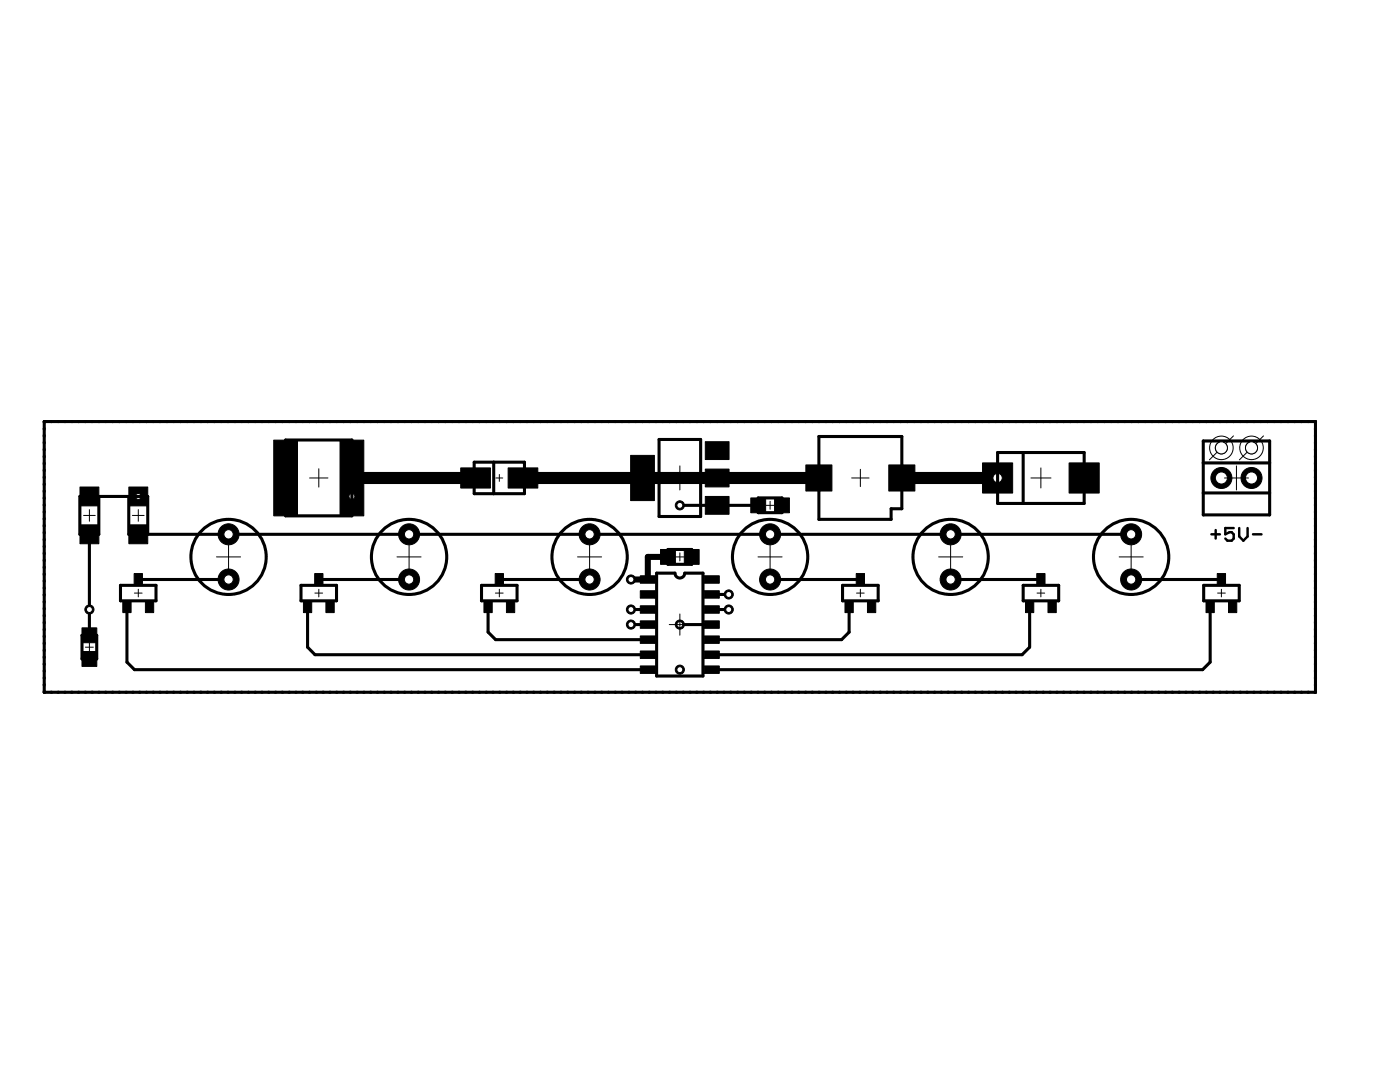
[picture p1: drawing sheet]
<svg xmlns="http://www.w3.org/2000/svg" width="279mm" height="216mm" viewBox="0 0 279 216" stroke-linecap="round" stroke-linejoin="round" font-family="sans-serif">
<path d="M135 133.6h1.3M135.7 133v1.3" fill="none" stroke="#000" stroke-width=".2"/>
<g fill="#000" stroke="#000" stroke-width=".2">
<path d="M16 97.2h3.7v3.7h-3.7zM25.7 97.2h3.8v3.7h-3.8zM54.6 87.8h4.8v15.1h-4.8zM67.9 87.8h4.7v15.1h-4.7zM91.9 93.4h6v4h-6zM101.4 93.4h5.9v4h-5.9zM125.9 90.9h4.7v9h-4.7zM140.8 99.1h4.7v3.5h-4.7zM140.8 93.6h4.7v3.6h-4.7zM140.8 88.1h4.7v3.6h-4.7zM149.8 99.4h3v2.9h-3zM154.6 99.4h2.9v2.9h-2.9z"/>
<path d="M160.8 92.8h5.2v5.2h-5.2zM177.4 92.8h5.2v5.2h-5.2zM196.1 92.4h6v6h-6zM213.4 92.4h6v6h-6zM16 104.7h3.7v3.8h-3.7zM24.5 119.9h1.7v2.3h-1.7zM25.7 104.7h3.8v3.8h-3.8zM26.8 114.4h1.6v2.4h-1.6zM29 119.9h1.7v2.3h-1.7zM60.6 119.9h1.6v2.3h-1.6zM62.8 114.4h1.7v2.4h-1.7zM65 119.9h1.7v2.3h-1.7z"/>
<path d="M96.6 119.9h1.6v2.3h-1.6zM98.8 114.4h1.7v2.4h-1.7zM101.1 119.9h1.6v2.3h-1.6zM127.8 117.9h3v1.5h-3zM127.8 114.9h3v1.5h-3zM131.8 109.6h3v3h-3zM136.6 109.6h2.9v3h-2.9zM140.5 117.9h3.1v1.5h-3.1zM140.5 114.9h3.1v1.5h-3.1zM168.6 119.9h1.7v2.3h-1.7zM170.9 114.4h1.6v2.4h-1.6zM173.1 119.9h1.7v2.3h-1.7z"/>
<path d="M204.7 119.9h1.6v2.3h-1.6zM206.9 114.4h1.7v2.4h-1.7zM209.1 119.9h1.7v2.3h-1.7zM240.7 119.9h1.6v2.3h-1.6zM242.9 114.4h1.7v2.4h-1.7zM245.2 119.9h1.6v2.3h-1.6zM16.4 125.3h2.9v2.9h-2.9zM16.4 130h2.9v3h-2.9zM127.8 120.9h3v1.5h-3zM127.8 123.9h3v1.5h-3zM127.8 129.9h3v1.5h-3zM127.8 126.9h3v1.5h-3z"/>
<path d="M127.8 132.9h3v1.5h-3zM140.5 120.9h3.1v1.5h-3.1zM140.5 123.9h3.1v1.5h-3.1zM140.5 129.9h3.1v1.5h-3.1zM140.5 126.9h3.1v1.5h-3.1zM140.5 132.9h3.1v1.5h-3.1z"/>
</g>
<g fill="none" stroke="#000" stroke-width=".61">
<path d="M8.8 85.5v.2M8.8 86.9v.2M8.8 88.3v.1M8.8 89.6v.2M8.8 91v.2M8.8 92.4v.2M8.8 93.8v.2M8.8 95.2v.1M8.8 96.5v.2M8.8 97.9v.2M8.8 99.3v.2M9 84.1h-.2v.2"/>
<path d="M10.2 84.1h.1M11.5 84.1h.2M12.9 84.1h.1M14.2 84.1h.2M15.6 84.1h.2M17 84.1h.1M17.8 99.1h9.8M18.3 84.1h.2M19.7 84.1h.1M21 84.1h.2M22.4 84.1h.1M23.7 84.1h.2"/>
<path d="M25.1 84.1h.2M26.5 84.1h.1M27.8 84.1h.2M29.2 84.1h.1M30.5 84.1h.2M31.9 84.1h.1M33.2 84.1h.2M34.6 84.1h.1M35.9 84.1h.2M37.3 84.1h.1M38.7 84.1h.1M40 84.1h.2"/>
<path d="M41.4 84.1h.1M42.7 84.1h.2M44.1 84.1h.1M45.4 84.1h.2M46.8 84.1h.1M48.2 84.1h.1M49.5 84.1h.2M50.9 84.1h.1M52.2 84.1h.2M53.6 84.1h.1M54.9 84.1h.2M56.3 84.1h.1"/>
<path d="M57.6 84.1h.2M59 84.1h.1M60.3 84.1h.2M61.7 84.1h.1M63.1 84.1h.1M64.4 84.1h.2M65.8 84.1h.1M67.1 84.1h.2M68.5 84.1h.1M69.8 84.1h.2M70.2 95.4v3.7M71.2 84.1h.2"/>
<path d="M72.6 84.1h.1M73.9 84.1h.2M75.3 84.1h.1M76.6 84.1h.2M78 84.1h.1M79.3 84.1h.2M80.7 84.1h.1M82 84.1h.2M83.4 84.1h.1M84.8 84.1h.1M86.1 84.1h.2M87.5 84.1h.1"/>
<path d="M88.8 84.1h.2M90.2 84.1h.1M91.5 84.1h.2M92.9 84.1h.1M94.3 84.1h.1M95.6 84.1h.2M97 84.1h.1M98.3 84.1h.2M99.7 84.1h.1M101 84.1h.2M102.4 84.1h.1M103.7 84.1h.2"/>
<path d="M105.1 84.1h.1M106.4 84.1h.2M107.8 84.1h.1M109.2 84.1h.1M110.5 84.1h.2M111.9 84.1h.1M113.2 84.1h.2M114.6 84.1h.1M115.9 84.1h.2M117.3 84.1h.2M118.7 84.1h.1M120 84.1h.2"/>
<path d="M121.4 84.1h.1M122.7 84.1h.2M124.1 84.1h.1M125.4 84.1h.2M126.8 84.1h.1M128.1 84.1h.2M129.5 84.1h.1M130.9 84.1h.1M132.2 84.1h.2M133.6 84.1h.1M134.9 84.1h.2M136.3 84.1h.1"/>
<path d="M137.6 84.1h.2M139 84.1h.1M140.3 84.1h.2M141.7 84.1h.2M143.1 84.1h.1M144.4 84.1h.2M145.8 84.1h.1M147.1 84.1h.2M148.5 84.1h.1M149.8 84.1h.2M151.2 84.1h.1M152.5 84.1h.2"/>
<path d="M153.9 84.1h.2M155.3 84.1h.1M156.6 84.1h.2M158 84.1h.1M159.3 84.1h.2M160.7 84.1h.1M162 84.1h.2M163.4 84.1h.2M164.7 84.1h.2M166.1 84.1h.2M167.5 84.1h.1M168.8 84.1h.2"/>
<path d="M170.2 84.1h.1M171.5 84.1h.2M172.9 84.1h.1M174.2 84.1h.2M175.6 84.1h.1M177 84.1h.1M178.3 84.1h.2M179.7 84.1h.1M181 84.1h.2M182.4 84.1h.1M183.7 84.1h.2M185.1 84.1h.2"/>
<path d="M186.4 84.1h.2M187.8 84.1h.2M189.1 84.1h.2M190.5 84.1h.2M191.9 84.1h.1M193.2 84.1h.2M194.6 84.1h.1M195.9 84.1h.2M197.3 84.1h.1M198.6 84.1h.2M200 84.1h.2M201.4 84.1h.1"/>
<path d="M202.7 84.1h.2M204.1 84.1h.1M205.4 84.1h.2M206.8 84.1h.1M208.1 84.1h.2M209.5 84.1h.2M210.8 84.1h.2M212.2 84.1h.2M213.6 84.1h.1M214.9 84.1h.2M216.3 84.1h.1M217.6 84.1h.2"/>
<path d="M219 84.1h.1M220.3 84.1h.2M221.7 84.1h.1M223.1 84.1h.1M224.4 84.1h.2M225.8 84.1h.1M227.1 84.1h.2M228.5 84.1h.1M229.8 84.1h.2M231.2 84.1h.1M232.5 84.1h.2M233.9 84.1h.2"/>
<path d="M235.2 84.1h.2M236.6 84.1h.2M238 84.1h.1M239.3 84.1h.2M240.7 84.1h.1M242 84.1h.2M243.4 84.1h.1M244.8 84.1h.1M246.1 84.1h.2M247.5 84.1h.1M248.8 84.1h.2M250.2 84.1h.1"/>
<path d="M251.5 84.1h.2M252.9 84.1h.1M254.2 84.1h.2M255.6 84.1h.1M256.9 84.1h.2M258.3 84.1h.2M259.7 84.1h.1M261 84.1h.2M262.4 84.1h.1v.2M262.5 85.5v.2M262.5 86.9v.2M262.5 88.3v.1"/>
<path d="M262.5 89.6v.2M262.5 91v.2M262.5 92.4v.2M262.5 93.8v.2M262.5 95.2v.1M262.5 96.5v.2M262.5 97.9v.2M262.5 99.3v.2M8.8 100.7v.2M8.8 102.1v.1M8.8 103.4v.2M8.8 104.8v.2"/>
<path d="M8.8 106.2v.2M8.8 107.6v.2M8.8 109v.1M8.8 110.3v.2M8.8 111.7v.2M8.8 113.1v.2M8.8 114.5v.2M8.8 115.9v.1M8.8 117.2v.2M8.8 118.6v.2M17.8 106.6v20.2M27.6 115.6h18"/>
<path d="M27.6 106.6h198.1M63.6 115.6h18M99.7 115.6h18M135.7 100.8h15.6M142 118.6h3.4M153.7 115.6h18M189.7 115.6h18M225.7 115.6h18.1M262.5 100.7v.2M262.5 102.1v.1M262.5 103.4v.2M262.5 104.8v.2"/>
<path d="M262.5 106.2v.2M262.5 107.6v.2M262.5 109v.1M262.5 110.3v.2M262.5 111.7v.2M262.5 113.1v.2M262.5 114.5v.2M262.5 115.9v.1M262.5 117.2v.2M262.5 118.6v.2M8.8 137.9v.2h.2M8.8 120v.2"/>
<path d="M8.8 121.4v.2M8.8 122.8v.2M8.8 124.1v.2M8.8 125.5v.2M8.8 126.9v.2M8.8 128.3v.2M8.8 129.7v.2M8.8 131v.2M8.8 132.4v.2M8.8 133.8v.2M8.8 135.2v.2M8.8 136.6v.2"/>
<path d="M10.2 138.1h.1M11.5 138.1h.2M12.9 138.1h.1M14.2 138.1h.2M15.6 138.1h.2M17 138.1h.1M18.3 138.1h.2M19.7 138.1h.1M21 138.1h.2M22.4 138.1h.1M23.7 138.1h.2M25.1 138.1h.2"/>
<path d="M25.3 121.1v11l1.5 1.5h102.5M26.5 138.1h.1M27.8 138.1h.2M29.2 138.1h.1M30.5 138.1h.2M31.9 138.1h.1M33.2 138.1h.2M34.6 138.1h.1M35.9 138.1h.2M37.3 138.1h.1M38.7 138.1h.1M40 138.1h.2"/>
<path d="M41.4 138.1h.1M42.7 138.1h.2M44.1 138.1h.1M45.4 138.1h.2M46.8 138.1h.1M48.2 138.1h.1M49.5 138.1h.2M50.9 138.1h.1M52.2 138.1h.2M53.6 138.1h.1M54.9 138.1h.2M56.3 138.1h.1"/>
<path d="M57.6 138.1h.2M59 138.1h.1M60.3 138.1h.2M61.4 121.1v8l1.5 1.5h66.4M61.7 138.1h.1M63.1 138.1h.1M64.4 138.1h.2M65.8 138.1h.1M67.1 138.1h.2M68.5 138.1h.1M69.8 138.1h.2M71.2 138.1h.2"/>
<path d="M72.6 138.1h.1M73.9 138.1h.2M75.3 138.1h.1M76.6 138.1h.2M78 138.1h.1M79.3 138.1h.2M80.7 138.1h.1M82 138.1h.2M83.4 138.1h.1M84.8 138.1h.1M86.1 138.1h.2M87.5 138.1h.1"/>
<path d="M88.8 138.1h.2M90.2 138.1h.1M91.5 138.1h.2M92.9 138.1h.1M94.3 138.1h.1M95.6 138.1h.2M97 138.1h.1M97.4 121.1v5l1.5 1.5h30.4M98.3 138.1h.2M99.7 138.1h.1M101 138.1h.2M102.4 138.1h.1"/>
<path d="M103.7 138.1h.2M105.1 138.1h.1M106.4 138.1h.2M107.8 138.1h.1M109.2 138.1h.1M110.5 138.1h.2M111.9 138.1h.1M113.2 138.1h.2M114.6 138.1h.1M115.9 138.1h.2M117.3 138.1h.2M118.7 138.1h.1"/>
<path d="M120 138.1h.2M121.4 138.1h.1M122.7 138.1h.2M124.1 138.1h.1M125.4 138.1h.2M125.9 121.6h3.4M125.9 124.6h3.4M126.8 138.1h.1M128.1 138.1h.2M129.5 138.1h.1M130.9 138.1h.1M132.2 138.1h.2"/>
<path d="M133.6 138.1h.1M134.9 138.1h.2M135.7 124.6h6.3M136.3 138.1h.1M137.6 138.1h.2M139 138.1h.1M140.3 138.1h.2M141.7 138.1h.2M142 121.6h3.4M143.1 138.1h.1M144.4 138.1h.2M145.8 138.1h.1"/>
<path d="M147.1 138.1h.2M148.5 138.1h.1M149.8 138.1h.2M151.2 138.1h.1M152.5 138.1h.2M153.9 138.1h.2M155.3 138.1h.1M156.6 138.1h.2M158 138.1h.1M159.3 138.1h.2M160.7 138.1h.1M162 138.1h.2"/>
<path d="M163.4 138.1h.2M164.7 138.1h.2M166.1 138.1h.2M167.5 138.1h.1M168.8 138.1h.2M169.5 121.1v5l-1.5 1.5h-26M170.2 138.1h.1M171.5 138.1h.2M172.9 138.1h.1M174.2 138.1h.2M175.6 138.1h.1M177 138.1h.1"/>
<path d="M178.3 138.1h.2M179.7 138.1h.1M181 138.1h.2M182.4 138.1h.1M183.7 138.1h.2M185.1 138.1h.2M186.4 138.1h.2M187.8 138.1h.2M189.1 138.1h.2M190.5 138.1h.2M191.9 138.1h.1M193.2 138.1h.2"/>
<path d="M194.6 138.1h.1M195.9 138.1h.2M197.3 138.1h.1M198.6 138.1h.2M200 138.1h.2M201.4 138.1h.1M202.7 138.1h.2M204.1 138.1h.1M205.4 138.1h.2M205.5 121.1v8l-1.5 1.5h-62M206.8 138.1h.1M208.1 138.1h.2"/>
<path d="M209.5 138.1h.2M210.8 138.1h.2M212.2 138.1h.2M213.6 138.1h.1M214.9 138.1h.2M216.3 138.1h.1M217.6 138.1h.2M219 138.1h.1M220.3 138.1h.2M221.7 138.1h.1M223.1 138.1h.1M224.4 138.1h.2"/>
<path d="M225.8 138.1h.1M227.1 138.1h.2M228.5 138.1h.1M229.8 138.1h.2M231.2 138.1h.1M232.5 138.1h.2M233.9 138.1h.2M235.2 138.1h.2M236.6 138.1h.2M238 138.1h.1M239.3 138.1h.2M240.7 138.1h.1"/>
<path d="M241.5 121.1v11l-1.5 1.5h-98M242 138.1h.2M243.4 138.1h.1M244.8 138.1h.1M246.1 138.1h.2M247.5 138.1h.1M248.8 138.1h.2M250.2 138.1h.1M251.5 138.1h.2M252.9 138.1h.1M254.2 138.1h.2M255.6 138.1h.1"/>
<path d="M256.9 138.1h.2M258.3 138.1h.2M259.7 138.1h.1M261 138.1h.2M262.5 137.9v.2h-.1M262.5 120v.2M262.5 121.4v.2M262.5 122.8v.2M262.5 124.1v.2M262.5 125.5v.2M262.5 126.9v.2M262.5 128.3v.2"/>
<path d="M262.5 129.7v.2M262.5 131v.2M262.5 132.4v.2M262.5 133.8v.2M262.5 135.2v.2M262.5 136.6v.2"/>
</g>
<path d="M70.2 95.4h24.7M104.4 95.4h59M180 95.4h19.1" fill="none" stroke="#000" stroke-width="2.4"/>
<path d="M133.3 111.1h-4v4.5h-3.4" fill="none" stroke="#000" stroke-width="1.2"/>
<circle cx="243.8" cy="95.4" r="2.1" fill="#000" stroke="#000" stroke-width=".2"/>
<circle cx="243.8" cy="95.4" r="1.21" fill="#fff" stroke="#000" stroke-width=".2"/>
<circle cx="249.8" cy="95.4" r="2.1" fill="#000" stroke="#000" stroke-width=".2"/>
<circle cx="249.8" cy="95.4" r="1.21" fill="#fff" stroke="#000" stroke-width=".2"/>
<circle cx="45.6" cy="106.6" r="2.1" fill="#000" stroke="#000" stroke-width=".2"/>
<circle cx="45.6" cy="106.6" r=".93" fill="#fff" stroke="#000" stroke-width=".2"/>
<circle cx="45.6" cy="115.6" r="2.1" fill="#000" stroke="#000" stroke-width=".2"/>
<circle cx="45.6" cy="115.6" r=".93" fill="#fff" stroke="#000" stroke-width=".2"/>
<circle cx="81.6" cy="106.6" r="2.1" fill="#000" stroke="#000" stroke-width=".2"/>
<circle cx="81.6" cy="106.6" r=".93" fill="#fff" stroke="#000" stroke-width=".2"/>
<circle cx="81.6" cy="115.6" r="2.1" fill="#000" stroke="#000" stroke-width=".2"/>
<circle cx="81.6" cy="115.6" r=".93" fill="#fff" stroke="#000" stroke-width=".2"/>
<circle cx="117.7" cy="106.6" r="2.1" fill="#000" stroke="#000" stroke-width=".2"/>
<circle cx="117.7" cy="106.6" r=".93" fill="#fff" stroke="#000" stroke-width=".2"/>
<circle cx="117.7" cy="115.6" r="2.1" fill="#000" stroke="#000" stroke-width=".2"/>
<circle cx="117.7" cy="115.6" r=".93" fill="#fff" stroke="#000" stroke-width=".2"/>
<circle cx="153.7" cy="106.6" r="2.1" fill="#000" stroke="#000" stroke-width=".2"/>
<circle cx="153.7" cy="106.6" r=".93" fill="#fff" stroke="#000" stroke-width=".2"/>
<circle cx="153.7" cy="115.6" r="2.1" fill="#000" stroke="#000" stroke-width=".2"/>
<circle cx="153.7" cy="115.6" r=".93" fill="#fff" stroke="#000" stroke-width=".2"/>
<circle cx="189.7" cy="106.6" r="2.1" fill="#000" stroke="#000" stroke-width=".2"/>
<circle cx="189.7" cy="106.6" r=".93" fill="#fff" stroke="#000" stroke-width=".2"/>
<circle cx="189.7" cy="115.6" r="2.1" fill="#000" stroke="#000" stroke-width=".2"/>
<circle cx="189.7" cy="115.6" r=".93" fill="#fff" stroke="#000" stroke-width=".2"/>
<circle cx="225.7" cy="106.6" r="2.1" fill="#000" stroke="#000" stroke-width=".2"/>
<circle cx="225.7" cy="106.6" r=".93" fill="#fff" stroke="#000" stroke-width=".2"/>
<circle cx="225.7" cy="115.6" r="2.1" fill="#000" stroke="#000" stroke-width=".2"/>
<circle cx="225.7" cy="115.6" r=".93" fill="#fff" stroke="#000" stroke-width=".2"/>
<circle cx="135.7" cy="133.6" r=".91" fill="#000" stroke="#000" stroke-width=".2"/>
<circle cx="135.7" cy="133.6" r=".59" fill="#fff" stroke="#000" stroke-width=".2"/>
<circle cx="125.9" cy="115.6" r=".91" fill="#000" stroke="#000" stroke-width=".2"/>
<circle cx="125.9" cy="115.6" r=".59" fill="#fff" stroke="#000" stroke-width=".2"/>
<circle cx="199.1" cy="95.4" r="1.4" fill="#000" stroke="#000" stroke-width=".2"/>
<circle cx="199.1" cy="95.4" r=".93" fill="#fff" stroke="#000" stroke-width=".2"/>
<circle cx="125.9" cy="121.6" r=".91" fill="#000" stroke="#000" stroke-width=".2"/>
<circle cx="125.9" cy="121.6" r=".59" fill="#fff" stroke="#000" stroke-width=".2"/>
<circle cx="17.8" cy="121.6" r=".91" fill="#000" stroke="#000" stroke-width=".2"/>
<circle cx="17.8" cy="121.6" r=".59" fill="#fff" stroke="#000" stroke-width=".2"/>
<circle cx="70.2" cy="99.1" r=".91" fill="#000" stroke="#000" stroke-width=".2"/>
<circle cx="70.2" cy="99.1" r=".59" fill="#fff" stroke="#000" stroke-width=".2"/>
<circle cx="27.6" cy="99.1" r=".91" fill="#000" stroke="#000" stroke-width=".2"/>
<circle cx="27.6" cy="99.1" r=".59" fill="#fff" stroke="#000" stroke-width=".2"/>
<circle cx="135.7" cy="100.8" r=".91" fill="#000" stroke="#000" stroke-width=".2"/>
<circle cx="135.7" cy="100.8" r=".59" fill="#fff" stroke="#000" stroke-width=".2"/>
<circle cx="135.7" cy="124.6" r=".91" fill="#000" stroke="#000" stroke-width=".2"/>
<circle cx="135.7" cy="124.6" r=".59" fill="#fff" stroke="#000" stroke-width=".2"/>
<circle cx="145.4" cy="118.6" r=".91" fill="#000" stroke="#000" stroke-width=".2"/>
<circle cx="145.4" cy="118.6" r=".59" fill="#fff" stroke="#000" stroke-width=".2"/>
<circle cx="145.4" cy="121.6" r=".91" fill="#000" stroke="#000" stroke-width=".2"/>
<circle cx="145.4" cy="121.6" r=".59" fill="#fff" stroke="#000" stroke-width=".2"/>
<circle cx="125.9" cy="124.6" r=".91" fill="#000" stroke="#000" stroke-width=".2"/>
<circle cx="125.9" cy="124.6" r=".59" fill="#fff" stroke="#000" stroke-width=".2"/>
<g fill="none" stroke="#000" stroke-width=".2">
<path d="M61.8 95.4h3.6M63.6 93.5v3.7M99 95.4h1.3M99.7 94.7v1.4M133.3 95.4h4.8M135.7 93v4.8M170 95.4h3.4M171.7 93.6v3.5M205.7 95.4h4M207.7 93.4v4M244.4 95.4h4.8M246.2 87l-4.8 4.8"/>
<path d="M246.8 93v4.8M252.2 87l-4.8 4.8M16.7 102.8h2.3M17.8 101.7v2.3M26.4 102.8h2.4M26.8 118.3h1.6M27.6 101.7v2.3M27.6 117.6v1.5M43.2 111.1h4.8M45.6 108.7v4.8M62.8 118.3h1.6M63.6 117.6v1.5"/>
<path d="M79.2 111.1h4.8M81.6 108.7v4.8M98.9 118.3h1.5M99.7 117.6v1.5M115.3 111.1h4.8M117.7 108.7v4.8M134.9 111.1h1.6M135.7 110.3v1.6M151.3 111.1h4.8M152.9 100.8h1.6M153.7 100v1.6M153.7 108.7v4.8"/>
<path d="M170.9 118.3h1.6M171.7 117.6v1.5M187.3 111.1h4.8M189.7 108.7v4.8M207 118.3h1.5M207.7 117.6v1.5M223.4 111.1h4.8M225.7 108.7v4.8M243 118.3h1.5M243.8 117.6v1.5M17 129.1h1.6M17.8 128.3v1.6"/>
<path d="M133.6 124.6h4.2M135.7 122.5v4.2"/>
<circle cx="243.8" cy="89.4" r="2.35"/>
<circle cx="249.8" cy="89.4" r="2.35"/>
<circle cx="249.8" cy="89.4" r="1.21"/>
</g>
<path d="M241.8 106.6h1.7M242.6 105.8v1.7M246.2 105.4h-1.7v1.2l.9-.4h.4l.4 .4v.9l-.4 .4h-.8l-.5-.4M247.3 105.4v1.6l.8 .9 .9-.9v-1.6M250.1 106.6h1.7" fill="none" stroke="#000" stroke-width=".49"/>
<g fill="none" stroke="#000" stroke-width=".61">
<path d="M8.8 84.1h253.7v54h-253.7zM15.9 99.1h3.8v7.5h-3.8zM25.7 99.1h3.8v7.5h-3.8zM57 87.8h13.2v15.1h-13.2zM94.6 92.2h10.1v6.3h-10.1zM98.5 92.2v6.3M131.5 87.7h8.3v15.4h-8.3zM151.3 99.4h4.8v2.9h-4.8zM163.4 87.1h16.6v14.4h-2.2v2.1h-14.4zM199.1 90.3h17.3v10.2h-17.3zM204.2 90.3v10.2M240.1 88h13.3v14.7h-13.3z"/>
<path d="M240.1 98.4h13.3M240.1 92.4h13.3M24 116.8h7.1v3.1h-7.1zM60.1 116.8h7.1v3.1h-7.1zM96.1 116.8h7.1v3.1h-7.1zM131 114.4h3.7a.97 .97 0 0 0 1 .9 .97 .97 0 0 0 1-.9h3.6v20.5h-9.3zM133.3 109.6h4.7v3h-4.7zM168.1 116.8h7.2v3.1h-7.2zM204.2 116.8h7.1v3.1h-7.1zM240.2 116.8h7.1v3.1h-7.1zM16.4 126.8h2.9v4.7h-2.9z"/>
<circle cx="45.6" cy="111.1" r="7.5"/>
<circle cx="81.6" cy="111.1" r="7.5"/>
<circle cx="117.7" cy="111.1" r="7.5"/>
<circle cx="153.7" cy="111.1" r="7.5"/>
<circle cx="189.7" cy="111.1" r="7.5"/>
<circle cx="225.8" cy="111.1" r="7.5"/>
</g>
<circle cx="249.8" cy="89.4" r="1.21" fill="#fff" stroke="#000" stroke-width=".2"/>
<circle cx="243.8" cy="89.4" r="1.21" fill="none" stroke="#000" stroke-width=".2"/>
<circle cx="243.8" cy="89.4" r="1.21" fill="#fff" stroke="#000" stroke-width=".2"/>
</svg>
